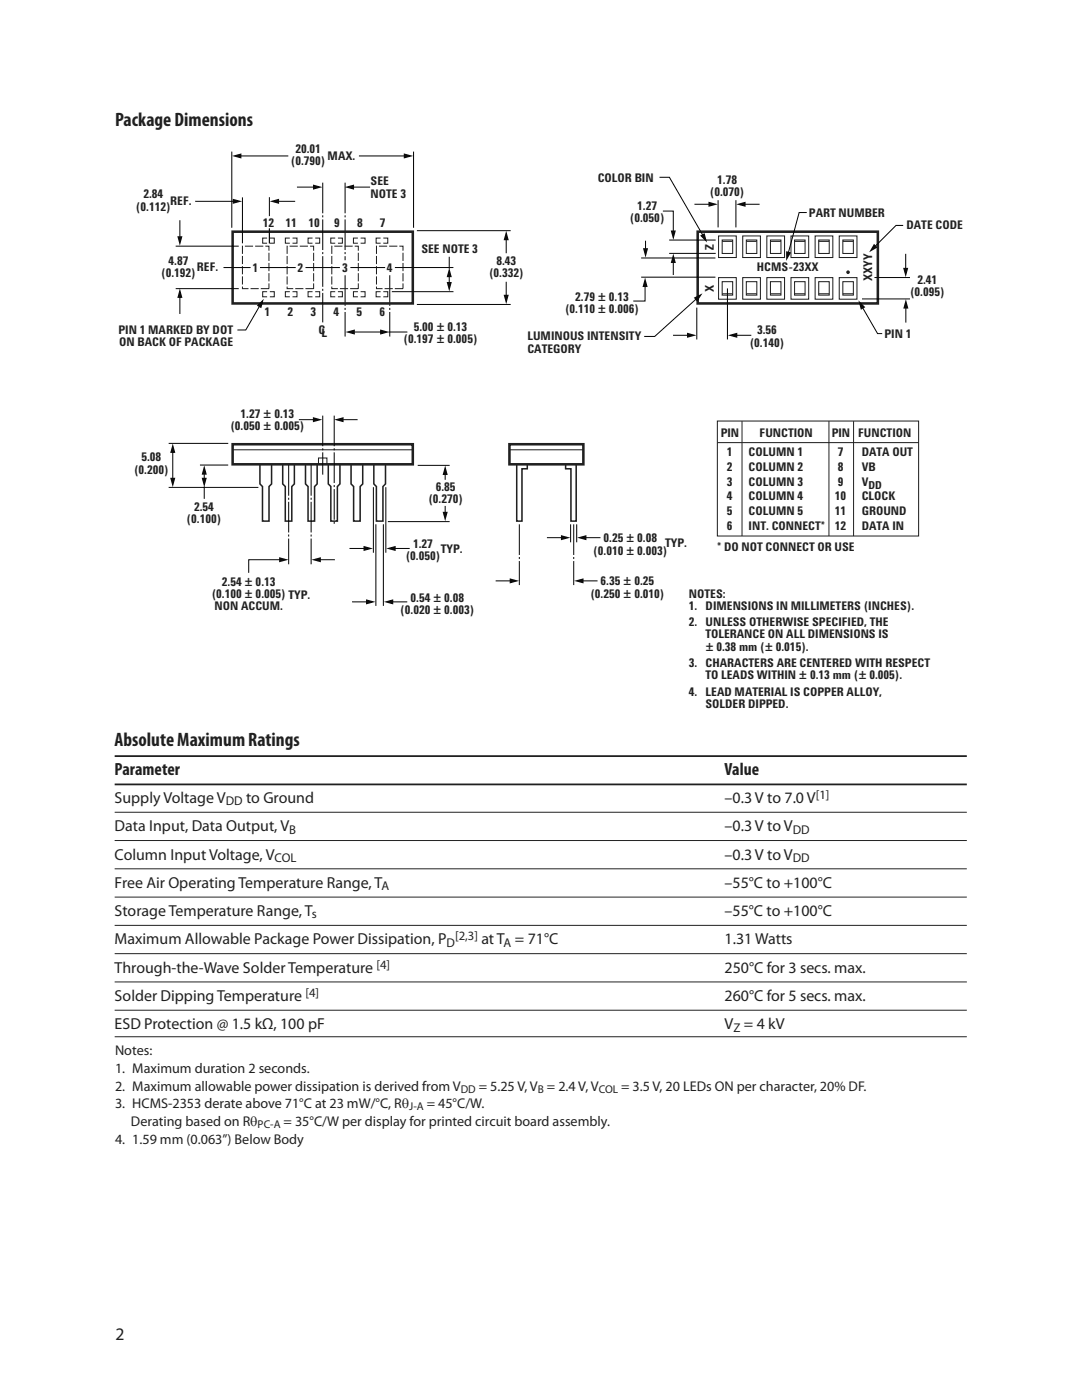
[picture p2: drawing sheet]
<svg xmlns="http://www.w3.org/2000/svg" width="216mm" height="279mm" viewBox="0 0 216 279" stroke-linecap="round" stroke-linejoin="round" font-family="sans-serif">
<defs><g id="words">
<g font-size="3.9" fill="#231f20">
<text x="22.9" y="25.2">PackageDimensions</text>
<text x="22.9" y="149">AbsoluteMaximumRatings</text>
</g>
<g font-size="3.5" fill="#231f20">
<text x="22.9" y="154.6">Parameter</text>
<text x="144.6" y="154.6">Value</text>
</g>
<g font-size="3.2" fill="#231f20">
<text x="22.9" y="160.2">Supply Voltage V</text>
<text x="49.1" y="160.2">to Ground</text>
<text x="144.6" y="160.2">–0.3 V to 7.0 V</text>
<text x="22.9" y="165.9">Data Input, Data Output, V</text>
<text x="144.6" y="165.9">–0.3 V to V</text>
<text x="22.9" y="171.5">Column Input Voltage, V</text>
<text x="144.6" y="171.5">–0.3 V to V</text>
<text x="22.9" y="177.2">Free Air Operating Temperature Range, T</text>
<text x="144.6" y="177.2">–55°C to +100°C</text>
<text x="22.9" y="182.8">Storage Temperature Range, T</text>
<text x="144.6" y="182.8">–55°C to +100°C</text>
<text x="22.9" y="188.5">Maximum Allowable Package Power Dissipation, P</text>
<text x="96" y="188.5">at T = 71°C</text>
<text x="144.6" y="188.5">1.31 Watts</text>
<text x="22.9" y="194.1">Through-the-Wave Solder Temperature</text>
<text x="144.6" y="194.1">250°C for 3 secs. max.</text>
<text x="22.9" y="199.8">Solder Dipping Temperature</text>
<text x="144.6" y="199.8">260°C for 5 secs. max.</text>
<text x="22.9" y="205.4">ESD Protection @ 1.5 kΩ, 100 pF</text>
<text x="144.6" y="205.4">V = 4 kV</text>
</g>
<g font-size="2.8" fill="#231f20">
<text x="22.9" y="210.6">Notes:</text>
<text x="22.9" y="214.1">1. Maximum duration 2 seconds.</text>
<text x="22.9" y="217.7">2. Maximum allowable power dissipation is derived from V</text>
<text x="22.9" y="221.2">3. HCMS-2353 derate above 71°C at 23 mW/°C, Rq</text>
<text x="85.1" y="221.2">= 45°C/W.</text>
<text x="95.5" y="217.7">= 5.25 V, V = 2.4 V, V</text>
<text x="124" y="217.7">= 3.5 V, 20 LEDs ON per character, 20% DF.</text>
<text x="26.1" y="224.7">Derating based on Rq</text>
<text x="56.6" y="224.7">= 35°C/W per display for printed circuit board assembly.</text>
<text x="22.9" y="228.2">4. 1.59 mm (0.063”) Below Body</text>
</g>
<g font-size="2.5" fill="#231f20">
<text x="45" y="160.7">DD</text>
<text x="162.8" y="159.5">[1]</text>
<text x="57.7" y="166.4">B</text>
<text x="158.2" y="166.4">DD</text>
<text x="54.8" y="172">COL</text>
<text x="158.2" y="172">DD</text>
<text x="76.1" y="177.7">A</text>
<text x="62.2" y="183.3">s</text>
<text x="89.1" y="188.9">D</text>
<text x="90.8" y="187.7">[2,3]</text>
<text x="100.5" y="188.9">A</text>
<text x="75.1" y="193.3">[4]</text>
<text x="60.9" y="199">[4]</text>
<text x="146.4" y="205.9">Z</text>
</g>
<g font-size="2.4" fill="#231f20">
<text x="58" y="33">(0.790)</text>
<text x="58.9" y="30.5">20.01</text>
<text x="65.4" y="32">MAX.</text>
<text x="28.6" y="39.6">2.84</text>
<text x="34" y="40.9">REF.</text>
<text x="74" y="37">SEE</text>
<text x="74" y="39.4">NOTE 3</text>
<text x="119.3" y="36.3">COLOR BIN</text>
<text x="127.2" y="41.9">1.27</text>
<text x="141.6" y="39.1">(0.070)</text>
<text x="143.1" y="36.7">1.78</text>
<text x="27.1" y="42">(0.112)</text>
<text x="52.4" y="45.4">12</text>
<text x="57" y="45.4">11</text>
<text x="61.6" y="45.4">10</text>
<text x="66.7" y="45.4">9</text>
<text x="71.3" y="45.4">8</text>
<text x="75.8" y="45.4">7</text>
<text x="125.7" y="44.3">(0.050)</text>
<text x="161.4" y="43.2">PART NUMBER</text>
<text x="180.9" y="45.7">DATE CODE</text>
<text x="33.6" y="52.9">4.87</text>
<text x="84.1" y="50.5">SEE NOTE 3</text>
<text x="99.1" y="52.9">8.43</text>
<text x="142.5" y="49.9" transform="rotate(-90 142.5 49.9)">Z</text>
<text x="32.2" y="55.3">(0.192)</text>
<text x="39.3" y="54.2">REF.</text>
<text x="50.4" y="54.2">1</text>
<text x="59.4" y="54.3">2</text>
<text x="68.3" y="54.3">3</text>
<text x="77.2" y="54.3">4</text>
<text x="97.6" y="55.3">(0.332)</text>
<text x="142.5" y="58.2" transform="rotate(-90 142.5 58.2)">X</text>
<text x="151" y="54.2">HCMS-23XX</text>
<text x="174" y="56.1" transform="rotate(-90 174 56.1)">XXYY</text>
<text x="181.6" y="59.1">(0.095)</text>
<text x="183.1" y="56.7">2.41</text>
<text x="52.8" y="63.1">1</text>
<text x="57.4" y="63.1">2</text>
<text x="62" y="63.1">3</text>
<text x="66.5" y="63.1">4</text>
<text x="71.1" y="63.1">5</text>
<text x="75.7" y="63.1">6</text>
<text x="82.6" y="66">5.00 ± 0.13</text>
<text x="112.7" y="62.5">(0.110 ± 0.006)</text>
<text x="114.8" y="60.1">2.79 ± 0.13</text>
<text x="23.7" y="66.6">PIN 1 MARKED BY DOT</text>
<text x="23.8" y="69">ON BACK OF PACKAGE</text>
<text x="63.6" y="66.6">C</text>
<text x="64.2" y="67.3">L</text>
<text x="80.5" y="68.4">(0.197 ± 0.005)</text>
<text x="105.2" y="68">LUMINOUS INTENSITY</text>
<text x="105.2" y="70.4">CATEGORY</text>
<text x="149.6" y="69.2">(0.140)</text>
<text x="151.1" y="66.7">3.56</text>
<text x="176.5" y="67.5">PIN 1</text>
<text x="48" y="83.5">1.27 ± 0.13</text>
<text x="46" y="85.9">(0.050 ± 0.005)</text>
<text x="143.8" y="87.1">PIN</text>
<text x="151.6" y="87.1">FUNCTION</text>
<text x="166" y="87.1">PIN</text>
<text x="171.3" y="87.1">FUNCTION</text>
<text x="26.7" y="94.5">(0.200)</text>
<text x="28.2" y="92.1">5.08</text>
<text x="145" y="91">1</text>
<text x="145" y="93.9">2</text>
<text x="149.4" y="91">COLUMN 1</text>
<text x="149.4" y="93.9">COLUMN 2</text>
<text x="167.2" y="91">7</text>
<text x="167.2" y="93.9">8</text>
<text x="171.9" y="91">DATA OUT</text>
<text x="171.9" y="93.9">VB</text>
<text x="38.7" y="101.9">2.54</text>
<text x="85.5" y="100.5">(0.270)</text>
<text x="87" y="98">6.85</text>
<text x="145" y="96.9">3</text>
<text x="145" y="99.9">4</text>
<text x="149.4" y="96.9">COLUMN 3</text>
<text x="149.4" y="99.9">COLUMN 4</text>
<text x="166.6" y="99.9">10</text>
<text x="167.2" y="96.9">9</text>
<text x="171.9" y="96.9">V</text>
<text x="171.9" y="99.9">CLOCK</text>
<text x="37.2" y="104.4">(0.100)</text>
<text x="145" y="102.9">5</text>
<text x="145" y="105.8">6</text>
<text x="149.4" y="102.9">COLUMN 5</text>
<text x="149.4" y="105.8">INT. CONNECT*</text>
<text x="166.6" y="102.9">11</text>
<text x="166.6" y="105.8">12</text>
<text x="171.9" y="102.9">GROUND</text>
<text x="171.9" y="105.8">DATA IN</text>
<text x="81" y="111.8">(0.050)</text>
<text x="82.4" y="109.3">1.27</text>
<text x="88" y="110.5">TYP.</text>
<text x="118.4" y="110.7">(0.010 ± 0.003)</text>
<text x="120.4" y="108.2">0.25 ± 0.08</text>
<text x="132.7" y="109.1">TYP.</text>
<text x="143.1" y="109.9">* DO NOT CONNECT OR USE</text>
<text x="42.2" y="119.3">(0.100 ± 0.005) TYP.</text>
<text x="44.3" y="116.9">2.54 ± 0.13</text>
<text x="117.8" y="119.3">(0.250 ± 0.010)</text>
<text x="119.8" y="116.8">6.35 ± 0.25</text>
<text x="137.5" y="119.3">NOTES:</text>
<text x="42.8" y="121.7">NON ACCUM.</text>
<text x="79.9" y="122.5">(0.020 ± 0.003)</text>
<text x="81.9" y="120.1">0.54 ± 0.08</text>
<text x="137.5" y="121.7">1. DIMENSIONS IN MILLIMETERS (INCHES).</text>
<text x="137.5" y="125">2. UNLESS OTHERWISE SPECIFIED, THE</text>
<text x="140.7" y="127.4">TOLERANCE ON ALL DIMENSIONS IS</text>
<text x="140.7" y="129.9">± 0.38 mm (± 0.015).</text>
<text x="137.5" y="133.1">3. CHARACTERS ARE CENTERED WITH RESPECT</text>
<text x="140.7" y="135.6">TO LEADS WITHIN ± 0.13 mm (± 0.005).</text>
<text x="137.5" y="138.8">4. LEAD MATERIAL IS COPPER ALLOY,</text>
<text x="140.7" y="141.3">SOLDER DIPPED.</text>
</g>
<g font-size="2.3" fill="#231f20">
<text x="81.6" y="221.6">J-A</text>
<text x="91.9" y="218.1">DD</text>
<text x="107.3" y="218.1">B</text>
<text x="119.5" y="218.1">COL</text>
<text x="51.4" y="225.1">PC-A</text>
</g>
<text font-size="2.2" fill="#231f20" x="173.3" y="97.5">DD</text>
</g></defs>
<path d="M22.9 150.9h170M22.9 156.5h170" fill="none" stroke="#231f20" stroke-width=".35"/>
<g fill="none" stroke="#231f20" stroke-width=".2">
<path d="M44.6 53.4h5.4M51.9 53.4h7.1M53.3 47.5h-.9v1h.9M53.3 58.2h-.9v1h.9M53.8 45.6v3M53.8 47.5h.9v1h-.9M53.8 58.2h.9v1h-.9M57.8 47.5h-.9v1h.9M57.8 58.2h-.9v1h.9M58.4 47.5h.9v1h-.9M58.4 58.2h.9v1h-.9M61 53.4h6.8"/>
<path d="M62.4 47.5h-.9v1h.9M62.4 58.2h-.9v1h.9M62.9 47.5h.9v1h-.9M62.9 58.2h.9v1h-.9M66.9 47.5h-.9v1h.9M66.9 58.2h-.9v1h.9M67.4 47.5h.9v1h-.9M67.4 58.2h.9v1h-.9M70 53.4h6.8M71.4 47.5h-.9v1h.9M71.4 58.2h-.9v1h.9M72 47.5h.8v1h-.8"/>
<path d="M72 58.2h.8v1h-.8M75.9 47.5h-.8v1h.8M75.9 58.2h-.8v1h.8M76.5 47.5h.9v1h-.9M76.5 58.2h.9v1h-.9M143.4 47.1h3.5v4.3h-3.5zM143.4 55.4h3.5v4.3h-3.5zM144.1 48.2h2.1M144.1 58.6h2.1M144.1 47.9h2.1v2.7h-2.1zM144.1 56.2h2.1v2.7h-2.1zM148.2 47.1h3.5v4.3h-3.5z"/>
<path d="M148.2 55.4h3.5v4.3h-3.5zM148.9 48.2h2.1M148.9 58.6h2.1M148.9 47.9h2.1v2.7h-2.1zM148.9 56.2h2.1v2.7h-2.1zM153 47.1h3.5v4.3h-3.5zM153 55.4h3.5v4.3h-3.5zM153.7 48.2h2.1M153.7 58.6h2.1M153.7 47.9h2.1v2.7h-2.1zM153.7 56.2h2.1v2.7h-2.1zM157.8 47.1h3.6v4.3h-3.6z"/>
<path d="M157.8 55.4h3.6v4.3h-3.6zM158.5 48.2h2.1M158.5 58.6h2.1M158.5 47.9h2.1v2.7h-2.1zM158.5 56.2h2.1v2.7h-2.1zM162.6 47.1h3.6v4.3h-3.6zM162.6 55.4h3.6v4.3h-3.6zM163.4 48.2h2.1M163.4 58.6h2.1M163.4 47.9h2.1v2.7h-2.1zM163.4 56.2h2.1v2.7h-2.1zM167.5 47.1h3.5v4.3h-3.5z"/>
<path d="M167.5 55.4h3.5v4.3h-3.5zM168.2 48.2h2.1M168.2 58.6h2.1M168.2 47.9h2.1v2.7h-2.1zM168.2 56.2h2.1v2.7h-2.1zM46.4 89.8h36M63.6 91.4h1.6v1.3h-1.6zM101.7 89.8h14.7M143.2 88.3h40.1M22.9 162.1h170M22.9 167.7h170M22.9 173.4h170"/>
<path d="M22.9 179h170M22.9 184.7h170M22.9 190.3h170M22.9 196h170M22.9 201.6h170M22.9 206.9h170"/>
</g>
<path d="M64.4 36.5v27.8M68.9 36.5v15.4M68.9 54.9v12.3M77.8 54.9v12.3M57.6 92.8v19.8M62.1 92.8v19.8M64.4 82.9v11.8M66.7 82.9v21.7M103.6 104.6v12.2M113.9 104.6v3.6M114.5 104.6v12.2M115.1 104.6v3.6" fill="none" stroke="#000" stroke-width=".2" stroke-dasharray="6.1 .4 .4 .4" stroke-linecap="butt"/>
<path d="M46.4 46.2h36v14.4h-36zM139.2 46.2h36v14.4h-36zM46.4 88.7h36v4h-36zM101.7 88.7h14.7v4h-14.7z" fill="none" stroke="#231f20" stroke-width=".51"/>
<path d="M51.9 92.7v3.9l.5 .5v6.9h1.3v-6.9l.5-.5v-3.9M56.4 92.7v3.9l.5 .5v6.9h1.3v-6.9l.5-.5v-3.9M61 92.7v3.9l.5 .5v6.9h1.3v-6.9l.5-.5v-3.9M65.5 92.7v3.9l.5 .5v6.9h1.3v-6.9l.5-.5v-3.9M70.1 92.7v3.9l.5 .5v6.9h1.3v-6.9l.5-.5v-3.9M74.6 92.7v3.9l.5 .5v6.9h1.3v-6.9l.5-.5v-3.9M105.2 92.7v.9h-1v10.4h-1.1v-11.3M112.9 92.7v.9h1v10.4h1.1v-11.3" fill="none" stroke="#231f20" stroke-width=".31"/>
<path d="M48.4 49.1h5.3v8.5h-5.3zM57.3 49.1h5.3v8.5h-5.3zM66.2 49.1h5.3v8.5h-5.3zM75.1 49.1h5.3v8.5h-5.3z" fill="none" stroke="#231f20" stroke-width=".2" stroke-dasharray="1.6 .4" stroke-linecap="butt"/>
<g fill="#000">
<path d="M46.4 39.7l1.9 .5-1.9 .5zM46.3 31.1l1.9-.5v1zM53.8 40.2l1.9-.5v1zM62.5 36.8l1.8 .5-1.8 .5zM68.8 37.3l1.8-.5v1zM80.6 30.6l1.8 .5-1.8 .5zM35.9 57.6l.5 1.9h-1zM35.4 47.2h1l-.5 1.8zM89.1 56.3h1l-.5 1.9zM89.6 53.4l.5 1.9h-1zM100.5 58.8h1l-.5 1.9zM101 46.1l.5 1.8h-1z"/>
<path d="M128.7 55.4l.5 1.9h-1zM128.3 49.5h1l-.5 1.9zM134.4 50.6l.5 1.9h-1.1zM133.8 46h1.1l-.5 1.9zM138.4 59.4l1.8-.9-1.1 1.7zM139.7 47l.9-.5 .5 1.9zM141.4 40.3l1.8 .5-1.8 .5zM146.9 40.8l1.9-.5v1zM156.9 50.1l.9 .3-.9 1.7zM174.4 48.7l.7 .7-1.7 .9zM180.2 53.5h1l-.5 1.8zM51.3 61l1.3-1.4-.5 1.9z"/>
<path d="M68.9 66.3l1.9-.5v1zM75.9 65.8l1.8 .5-1.8 .5zM137.1 66.4l1.9 .5-1.9 .5zM145.2 66.9l1.9-.5v1zM171.3 59.9l1.4 1.4-.9 .5zM180.8 59.7l.5 1.9h-1.1zM34.5 88.5l.5 1.9h-1zM34 95.4h1l-.5 1.8zM40.2 95.4h1.1l-.5 1.8zM40.8 92.9l.5 1.8h-1.1zM62.4 83.2l1.9 .6-1.9 .5zM66.7 83.8l1.9-.6v1.1z"/>
<path d="M88.8 92.9l.5 1.9h-1zM55.7 111.2l1.9 .5-1.9 .5zM62.1 111.7l1.9-.5v1zM72.5 109l1.9 .5-1.9 .5zM73 119.6l1.9 .5-1.9 .5zM76.6 120.1l1.9-.5v1zM77.1 109.5l1.8-.5v1zM88.3 102.1h1l-.5 1.9zM101.7 115.4l1.9 .5-1.9 .5zM111.9 106.8l1.9 .5-1.9 .5zM114.6 115.9l1.8-.5v1zM115.1 107.3l1.9-.5v1z"/>
</g>
<g fill="none" stroke="#000" stroke-width=".2">
<path d="M46.2 30.3v15.2M48.1 31.1h9.4M48.4 39.4v9.2M53.8 39.4v3.7M59.3 37.3h3.3M70.6 37.3h3.3M71.6 31.1h9.1M82.5 30.3v15.2M131.6 35.4h2l6.6 11.5M143.3 39.9v5.5M146.8 39.9v5.5M35.1 49.1h12.5"/>
<path d="M35.1 57.6h12.5M35.9 43.9v3.3M35.9 59.4v3.3M38.9 40.2h7.6M44.6 53.4h5.4M51.9 53.4h7.1M53.8 45.6v3M55.6 40.2h3.3M61 53.4h6.8M70 53.4h6.8M78.2 58.2h12.3M78.8 53.4h11.7"/>
<path d="M83.2 46h18.7M89.6 51.2v2.4M89.6 55.1v1.3M101 47.8v2.7M101 56.2v2.7M128.7 57.2v2.9h-2.3M128.8 48v1.6M132.3 42.1h2v4M134.3 52.4v2.5M138.6 40.8h2.9M138.9 59.7l-8.3 7.4h-2.1M148.7 40.8h2.9"/>
<path d="M161 42.4h-1.5l-2.2 7.9M172 59.7h9.6M174.5 55.4h7.1M180.2 45h-1.4l-4.1 4.1M180.7 50.7v2.8M51.7 61.2l-2.7 4.7h-1.6M70.7 66.3h5.4M77.6 66.3h3.7M83.2 60.8h18.7M134.3 66.9h2.9M147 66.9h2.9M172.2 61.5l2.9 5.1h.9"/>
<path d="M180.8 61.5v2.9M33.7 88.5h11.8M33.7 97.3h17.9M34.5 90.2v5.2M39.9 92.8h5.6M40.8 94.5v.9M40.8 97.1v2.5M59.6 83.8h2.9M68.5 83.8h2.9M74.5 97.2v13.1M77 97.2v13.1M83.4 92.9h6.3"/>
<path d="M88.8 94.7v1.1M55.8 111.7h-6.2v2.6M63.9 111.7h2.9M69.7 109.5h2.9M75 104.6v16.3M76.5 104.6v16.3M77.4 104.1h12.3M78.9 109.5h2.8M88.8 101v1.2M98.9 115.9h2.9M109.1 107.3h2.9M116.3 115.9h2.9"/>
<path d="M116.9 107.3h2.9M70.2 120.1h2.9M78.4 120.1h2.9"/>
</g>
<circle cx="169.2" cy="54.3" r=".36" fill="#231f20"/>
<path d="M127.9 51.5h14.9M127.9 55.3h14.9M133.5 50.6h9.3M133.5 47.9h9.3M145.1 57.6v10.1M139 61.4v6.3" fill="none" stroke="#000" stroke-width=".2"/>
<path d="M143.1 84h40.2v23h-40.2zM148.1 84.1v22.9M165.4 84.1v22.9M170.3 84.1v22.9" fill="none" stroke="#231f20" stroke-width=".2"/>
<use href="#words"/>
</svg>
